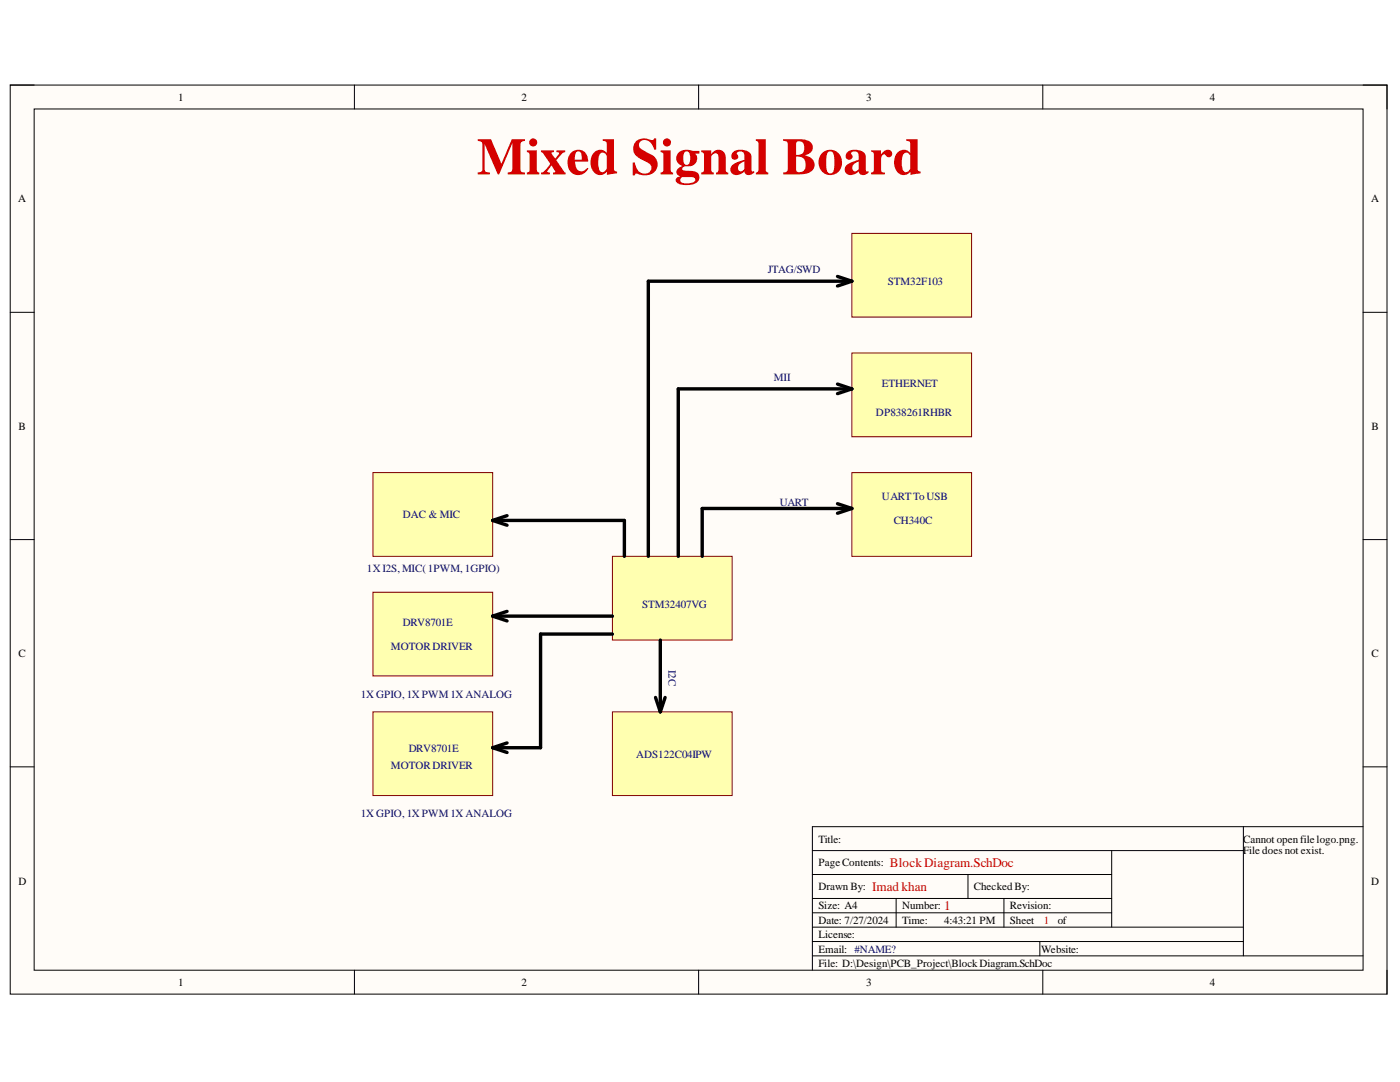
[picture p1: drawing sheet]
<svg xmlns="http://www.w3.org/2000/svg" width="279mm" height="216mm" viewBox="0 0 279 216" stroke-linecap="round" stroke-linejoin="round" font-family="sans-serif">
<defs><g id="words">
<text font-size="10.4" fill="#d50000" x="95.2" y="34.8">Mixed Signal Board</text>
<g font-size="2.6" fill="#d50000">
<text x="177.6" y="173">BlockDiagram.SchDoc</text>
<text x="174.1" y="177.8">Imadkhan</text>
<text x="188.4" y="181.6">1</text>
</g>
<g font-size="2.2">
<text x="35.6" y="20.1">1</text>
<text x="104.1" y="20.1">2</text>
<text x="172.9" y="20.1">3</text>
<text x="241.4" y="20.1">4</text>
<text x="3.6" y="40.4">A</text>
<text x="273.6" y="40.4">A</text>
<text x="3.7" y="85.7">B</text>
<text x="273.7" y="85.7">B</text>
<text x="3.7" y="131.1">C</text>
<text x="273.7" y="131.1">C</text>
<text x="163.3" y="168.1">Title:</text>
<text x="163.3" y="172.9">PageContents:</text>
<text x="248.1" y="168.1">Cannot openfilelogo.png.</text>
<text x="248.1" y="170.5">File does not exist.</text>
<text x="3.7" y="176.5">D</text>
<text x="163.3" y="177.7">Drawn By:</text>
<text x="194.3" y="177.7">CheckedBy:</text>
<text x="273.6" y="176.5">D</text>
<text x="163.3" y="181.5">Size: A4</text>
<text x="163.3" y="184.3">Date: 7/27/2024</text>
<text x="180.1" y="181.5">Number:</text>
<text x="180.1" y="184.3">Time:</text>
<text x="188.4" y="184.3">4:43:21 PM</text>
<text x="201.5" y="181.5">Revision:</text>
<text x="201.5" y="184.3">Sheet</text>
<text x="211.1" y="184.3">of</text>
<text x="163.3" y="187.2">License:</text>
<text x="163.3" y="190.1">Email: #NAME?</text>
<text x="207.8" y="190.1">Website:</text>
<text x="35.6" y="196.8">1</text>
<text x="104.1" y="196.8">2</text>
<text x="163.3" y="193">File: D:\Design\PCB_Project\BlockDiagram.SchDoc</text>
<text x="172.9" y="196.8">3</text>
<text x="241.4" y="196.8">4</text>
</g>
<g font-size="2.2" fill="#000080">
<text x="153.3" y="54.5">JTAG/SWD</text>
<text x="177.2" y="56.8">STM32F103</text>
<text x="154.4" y="76">MII</text>
<text x="176" y="77.2">ETHERNET</text>
<text x="174.8" y="83.1">DP838261RHBR</text>
<text x="155.6" y="101">UART</text>
<text x="176" y="99.8">UARTToUSB</text>
<text x="80.4" y="103.4">DAC &amp; MIC</text>
<text x="178.4" y="104.6">CH340C</text>
<text x="73.2" y="114.2">1XI2S, MIC(1PWM,1GPIO)</text>
<text x="80.4" y="124.9">DRV8701E</text>
<text x="128.2" y="121.3">STM32407VG</text>
<text x="78" y="129.7">MOTORDRIVER</text>
<text x="133.4" y="133.7" transform="rotate(90 133.4 133.7)">I2C</text>
<text x="72" y="139.3">1X GPIO,1X PWM1X ANALOG</text>
<text x="81.6" y="150">DRV8701E</text>
<text x="78" y="153.5">MOTORDRIVER</text>
<text x="127" y="151.2">ADS122C04IPW</text>
<text x="72" y="163.1">1X GPIO,1X PWM1X ANALOG</text>
</g>
<text font-size="2.2" fill="#d50000" x="208.3" y="184.3">1</text>
</g></defs>
<path d="M2 17h274.8v181.4h-274.8z" fill-rule="evenodd" fill="#fffcf8"/>
<path d="M2 17h274.8v181.4h-274.8z" fill="none" stroke="#000" stroke-width=".2"/>
<path d="M6.8 21.7h265.2v171.9h-265.2z" fill-rule="evenodd" fill="#fffcf8"/>
<g fill="none" stroke="#000" stroke-width=".2">
<path d="M2 17h4.8M70.7 17v4.7M139.4 17v4.7M208.1 17v4.7M272 17h4.8v4.7M6.8 21.7h265.2v171.9h-265.2zM2 62.3h4.8M272 62.3h4.8M2 107.7h4.8M272 107.7h4.8M2 153h4.8M272 153h4.8"/>
<path d="M162.1 179.3h59.8M162.1 174.5h59.8M162.1 169.7h86M178.8 179.3v5.7M193.2 174.5v4.8M200.4 179.3v5.7M221.9 169.7v15.3M248.1 165v25.7M272 165h-109.9v28.6M70.7 193.6v4.8M139.4 193.6v4.8M162.1 185h86"/>
<path d="M162.1 182.1h59.8M162.1 187.9h86M162.1 190.7h109.9M207.5 187.9v2.8M208.1 193.6v4.8M276.8 193.6v4.8"/>
</g>
<path d="M122.2 111h23.9v16.7h-23.9z" fill-rule="evenodd" fill="#ffffb0"/>
<path d="M122.2 111h23.9v16.7h-23.9z" fill="none" stroke="#800000" stroke-width=".2"/>
<path d="M170 46.6h23.9v16.7h-23.9z" fill-rule="evenodd" fill="#ffffb0"/>
<path d="M170 46.6h23.9v16.7h-23.9z" fill="none" stroke="#800000" stroke-width=".2"/>
<path d="M170 70.4h23.9v16.7h-23.9z" fill-rule="evenodd" fill="#ffffb0"/>
<path d="M170 70.4h23.9v16.7h-23.9z" fill="none" stroke="#800000" stroke-width=".2"/>
<path d="M170 94.3h23.9v16.7h-23.9z" fill-rule="evenodd" fill="#ffffb0"/>
<path d="M170 94.3h23.9v16.7h-23.9z" fill="none" stroke="#800000" stroke-width=".2"/>
<path d="M74.4 94.3h23.9v16.7h-23.9z" fill-rule="evenodd" fill="#ffffb0"/>
<path d="M74.4 94.3h23.9v16.7h-23.9z" fill="none" stroke="#800000" stroke-width=".2"/>
<path d="M74.4 118.2h23.9v16.7h-23.9z" fill-rule="evenodd" fill="#ffffb0"/>
<path d="M74.4 118.2h23.9v16.7h-23.9z" fill="none" stroke="#800000" stroke-width=".2"/>
<path d="M122.2 142h23.9v16.7h-23.9z" fill-rule="evenodd" fill="#ffffb0"/>
<path d="M122.2 142h23.9v16.7h-23.9z" fill="none" stroke="#800000" stroke-width=".2"/>
<path d="M74.4 142h23.9v16.7h-23.9z" fill-rule="evenodd" fill="#ffffb0"/>
<path d="M74.4 142h23.9v16.7h-23.9z" fill="none" stroke="#800000" stroke-width=".2"/>
<g fill="none" stroke="#000" stroke-width=".68">
<path d="M167.1 55.2l2.9 .9M170 56.1h-40.6v54.9M170 56.1l-2.9 1M167.1 76.6l2.9 1M170 77.6h-34.6v33.4M170 77.6l-2.9 1M98.3 103.8h26.3v7.2M98.3 103.8l2.9 1M101.2 102.9l-2.9 .9M167.1 100.5l2.9 1M170 101.5h-29.9v9.5M170 101.5l-2.9 .9"/>
<path d="M98.3 122.9h23.9M98.3 122.9l2.9 1M101.2 122l-2.9 .9M122.2 126.5h-14.3v22.7h-9.6M130.8 139.2l1 2.8M131.8 127.7v14.3M132.7 139.2l-.9 2.8M98.3 149.2l2.9 1M101.2 148.2l-2.9 1"/>
</g>
<use href="#words"/>
</svg>
